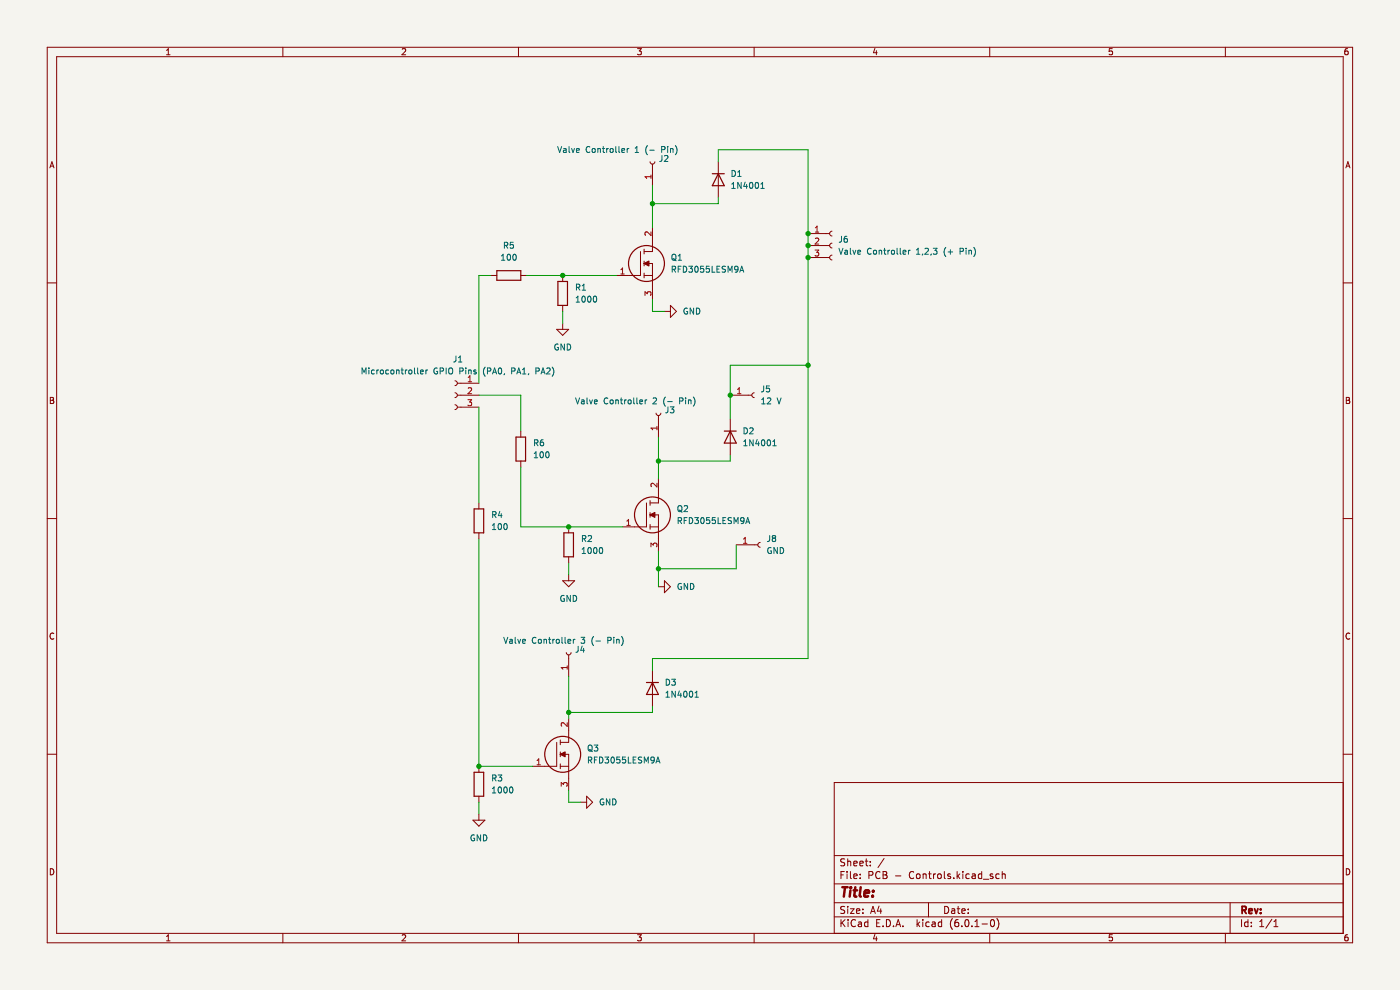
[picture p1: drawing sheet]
<svg xmlns="http://www.w3.org/2000/svg" width="297mm" height="210mm" viewBox="0 0 297 210" stroke-linecap="round" stroke-linejoin="round" font-family="sans-serif">
<path d="M0 0h296.9v210h-296.9z" fill-rule="evenodd" fill="#f5f4ef" stroke="#f5f4ef" stroke-width=".21"/>
<g fill="none" stroke="#840000" stroke-width=".21">
<path d="M10 10h276.9v190h-276.9zM12 12h272.9v186h-272.9zM35.3 11.6h.8M35.3 10.7l.4-.4v1.3M60 10v2M85.3 10.4l.5-.1 .3 .4-.8 .9h.8M110 10v2M135.2 10.3h.9l-.5 .5 .4 .1v.6l-.2 .1-.6-.1M160 10v2M185.6 10.3l-.3 .9h.8M185.9 10.7v.9M210 10v2"/>
<path d="M236 10.3h-.7v.6h.6l.1 .6-.2 .1-.5-.1M260 10v2M285.9 10.3l-.4 .1-.2 .2v.8l.2 .2 .5-.1-.1-.6-.4-.1-.2 .3M10.6 35.6l.4-1.3 .5 1.3M10.7 35.2h.6M137.9 34.3a.51 .51 0 0 0 .5 .5 .51 .51 0 0 0 .5-.5M138.4 34.8v4.6M152.4 34.3v7.6M285.5 35.6l.4-1.3 .5 1.3M285.6 35.2h.7M104.1 58.4h1.3M110.5 58.4h1.3"/>
<path d="M119.4 58.4v1.3M135.9 53.4v5h-5.1M136.6 55.9h1.8v7.6M136.6 52.8v1.1M136.6 55.4v1M136.6 57.9v1M136.6 58.4h1.8M138.4 48.3v5.1h-1.8M171.4 54.6h4.6M171.4 52.1h4.6M171.4 49.5h4.6M176.5 54.1a.51 .51 0 0 0-.5 .5 .51 .51 0 0 0 .5 .5"/>
<path d="M176.5 51.6a.51 .51 0 0 0-.5 .5 .51 .51 0 0 0 .5 .5M176.5 49a.51 .51 0 0 0-.5 .5 .51 .51 0 0 0 .5 .6M10 60h2M118.1 69.9h2.5l-1.2 1.2zM119.4 64.8v1.3M119.4 68.6v1.3M141 66.1h1.2M142.2 64.8l1.3 1.3-1.3 1.2zM284.9 60h2M10.7 84.3h.4l.3 .2-.3 .4 .3 .1v.3l-.2 .3h-.5zM10.7 84.9h.4M96.5 85.9a.51 .51 0 0 1 .5 .5 .51 .51 0 0 1-.5 .5"/>
<path d="M96.5 83.3a.51 .51 0 0 1 .5 .5 .51 .51 0 0 1-.5 .5M96.5 80.8a.51 .51 0 0 1 .5 .5 .51 .51 0 0 1-.5 .5M97 83.8h4.6M97 86.4h4.6M97 81.3h4.6M110.5 91.4v1.3M110.5 97.8v1.3M139.2 87.6a.51 .51 0 0 0 .5 .5 .51 .51 0 0 0 .5-.5M139.7 88.1v4.6M154.9 88.9v7.6M154.9 83.8h4.6M160 83.3a.51 .51 0 0 0-.5 .5 .51 .51 0 0 0 .5 .5"/>
<path d="M285.6 84.3h.4l.3 .2-.3 .4 .3 .1 .1 .3-.3 .3h-.5zM285.6 84.9h.4M10 110h2M101.6 106.7v1.3M101.6 113v1.3M120.6 111.8v1.2M120.6 118.1v1.3M137.1 106.7v5.1h-5M137.9 106.2v1M137.9 108.7v1M137.9 111.3v1M137.9 111.8h1.8"/>
<path d="M137.9 109.2h1.8v7.6M139.7 101.6v5.1h-1.8M156.2 115.6h4.6M161.3 115.1a.51 .51 0 0 0-.5 .5 .51 .51 0 0 0 .5 .5M284.9 110h2M11.4 134.4a.58 .58 0 0 0-.8 .5 .58 .58 0 0 0 .8 .6M119.4 123.2h2.5l-1.3 1.3zM120.1 138.4a.51 .51 0 0 0 .5 .5 .51 .51 0 0 0 .5-.5M120.6 121.9v1.3M120.6 138.9v4.6M139.7 124.5h1.3M141 123.2l1.2 1.3-1.2 1.2z"/>
<path d="M286.4 134.4a.58 .58 0 0 0-.9 .5 .58 .58 0 0 0 .9 .6M10 160h2M118.1 157.5v5h-5.1M118.9 157v1M118.9 159.5v1M120.6 152.4v5.1h-1.7M138.4 142.2v7.7M284.9 160h2M100.3 174h2.6l-1.3 1.2zM101.6 162.5v1.3M101.6 168.9v1.3M101.6 172.7v1.3"/>
<path d="M118.9 160h1.7v7.6M118.9 162v1.1M118.9 162.5h1.7M123.2 170.2h1.2M124.4 168.9l1.3 1.3-1.3 1.2zM284.9 166h-107.9v32M10.7 184.3a.66 .66 0 0 1 .7 .6 .66 .66 0 0 1-.7 .7zM35.3 198.6l.4-.3v1.3M35.3 199.6h.8M60 198v2M85.3 198.4l.5-.1 .3 .3-.8 1h.8M110 198v2"/>
<path d="M135.2 198.3h.9l-.5 .5 .4 .1v.6l-.2 .1-.6-.1M160 198v2M177 194.5h107.9M177 191.5h107.9M177 187.5h107.9M177 181.5h107.9M178.4 185.6h.5M178.4 195.1v1.5M178.6 195.7l.7 .9M179.1 184.9h-.7v1.5M179.2 192.3h-.6l-.2 .1v.4l.7 .3 .1 .4-.3 .3-.6-.1M179.2 182.2h-.6l-.2 .1v.4l.7 .3 .1 .4-.3 .3-.6-.1"/>
<path d="M179.3 195.1l-.9 .8M179.7 184.9v.1M179.7 185.4v1M179.8 182.2v1.5M179.8 192.3v.1M179.8 192.8v1M179.8 182.8l.3-.1h.3l.1 1M179.9 195.1v.1M179.9 195.6v1M180.4 192.8h.8l-.8 1h.8M180.4 184.9v1.3l.2 .2M181.1 185.9l.7-.2v-.3h-.5l-.2 .2 .1 .7h.6"/>
<path d="M181.1 183.2l.7-.2v-.3h-.5l-.2 .2 .1 .7h.6M181.5 195.2a.71 .71 0 0 0-1 .5 .71 .71 0 0 0 .7 .9l.3-.2M181.7 193.3l.7-.2-.1-.3h-.4l-.2 .2 .1 .7h.5M182.1 195.6h.6l.1 1M182.4 183.2l.7-.2v-.3h-.5l-.2 .2 .1 .7h.6M182.5 186.2v.2M182.5 185.4v.2M182.8 195.9l-.5 .1-.2 .2 .2 .4 .5-.1M183.1 192.8v.2M183.1 193.6v.2M183.6 182.7h.5M183.8 182.2v1.3l.3 .2"/>
<path d="M184.1 195.6h-.4l-.3 .3 .2 .6h.5M184.1 195.1v1.5M184.3 185.7l.8-.1 .1-.2-.1-.4-.8-.1v1.5M184.6 183.5v.2M184.6 182.7v.2M184.7 193.8l.5-1.5 .5 1.5M184.8 193.3h.8M185.6 198.2l-.3 .9h.8M185.9 198.7v.9M186 195.8h.5M186.5 192.2l-.4 1.1h1M186.7 195.1h-.7v1.5h.7"/>
<path d="M186.7 185a.71 .71 0 0 0-1 .5 .71 .71 0 0 0 .7 .9l.3-.2M186.8 192.8v1M187.3 185.6h.5M187.3 184.9h.5l.3 .3-.3 .4 .3 .1 .1 .4-.3 .3h-.6zM187.3 196.4v.2M187.6 182.1l-1.3 1.9M188.1 195.1a.76 .76 0 0 1 .8 .7 .76 .76 0 0 1-.8 .8zM189.6 196.4v.2M190 185.8h1.1M190.1 196.6l.5-1.5 .5 1.5M190.2 196.1h.7M191.5 196.4v.2"/>
<path d="M193.8 185a.71 .71 0 0 0-1 .5 .71 .71 0 0 0 .7 .9l.3-.2M194.5 185.5l.2-.1 .4 .1 .1 .6-.2 .2-.3 .1-.2-.2zM194.5 195.1v1.5M194.7 196l.4 .6M195.1 195.6l-.6 .5M195.8 195.1v.1M195.8 195.6v1M195.8 185.5l.2-.1h.4l.1 1M195.8 185.4v1M197 191.5v3M197 185.4h.5M197.1 195.6h-.4l-.3 .3 .1 .6h.6"/>
<path d="M197.2 184.9v1.3l.3 .2M197.8 195.6h.5l.1 1M198 185.4v1M198.4 195.9l-.5 .1-.2 .2 .2 .4 .5-.1M198.5 185.4l-.5 .3M199 185.5l.2-.1 .4 .1 .1 .6-.2 .2-.3 .1-.2-.2zM199.8 195.6h-.5l-.3 .3 .2 .6h.6M199.8 195.1v1.5M200.3 184.9v1.3l.2 .2M200.4 192.3a.76 .76 0 0 1 .9 .7 .76 .76 0 0 1-.9 .8zM201.6 185.4h-.3l-.3 .2 .1 .2 .5 .1v.4h-.6M201.9 192.8h.6v1"/>
<path d="M202 194.9a1.72 1.72 0 0 0 0 2.2M202.3 186.2v.2M202.5 193.1l-.5 .1-.2 .2 .2 .4 .5-.1M203 192.8h.6M203 184.9v1.5M203.2 185.8l.4 .6M203.3 192.3v1.3l.3 .2M203.3 195.1h-.5a1.01 1.01 0 0 0 0 1.5l.5-.2 .1-.5-.3-.3-.4 .1-.2 .2M203.6 185.4l-.6 .5M204 193.3l.8-.2-.1-.3h-.4l-.3 .2 .1 .7h.6M204 196.4v.2M204.3 184.9v.1"/>
<path d="M204.3 185.4v1M204.8 195.2l.2-.1a.8 .8 0 0 1 .6 .7 .8 .8 0 0 1-.6 .8l-.3-.6zM205.4 193.6v.2M205.4 192.8v.2M205.6 185.4h-.4l-.3 .3 .1 .6h.6M206.2 196.4v.2M206.3 185.4h.5l.1 1M206.8 196.6h.9M206.8 195.5l.5-.4v1.5M206.9 185.7l-.5 .1-.2 .2 .2 .4 .5-.1M208.3 185.4h-.5l-.3 .3 .2 .6h.6M208.3 184.9v1.5"/>
<path d="M208.3 196h1.2M208.6 186.5h1.2M210 198v2M210.3 195.2l.2-.1a.8 .8 0 0 1 .5 .7 .8 .8 0 0 1-.5 .8l-.4-.6zM210.6 185.4h-.3l-.3 .2 .1 .2 .5 .1v.4h-.6M211.5 194.9a1.72 1.72 0 0 1 0 2.2M212 185.4h-.5l-.2 .3 .1 .6h.6M212.6 185.5l.2-.1h.4l.1 1M212.6 184.9v1.5M236 198.3h-.7v.6l.6-.1 .1 .7-.2 .1-.5-.1M260 198v2M261 191.5v6.5"/>
<path d="M263.4 195.1v1.5M264.7 195.6h-.4l-.3 .3 .2 .6h.5M264.7 195.1v1.5M265.5 196.4v.2M265.5 195.6v.2M267.2 196.6h.9M267.2 195.5l.5-.4v1.5M269.8 195l-1.3 1.9M270.2 196.6h.9M270.2 195.5l.5-.4v1.5M285.6 184.3a.66 .66 0 0 1 .8 .6 .66 .66 0 0 1-.8 .7zM285.9 198.3h-.4l-.2 .3v.7l.2 .3 .5-.1-.1-.7h-.4l-.2 .2"/>
</g>
<path d="M263.5 193.1l.7-.1 .2-.2-.1-.4-.8-.1v1.5M263.9 193.1l.5 .7M264.9 193.3l.7-.2v-.3h-.5l-.2 .2 .1 .7h.6M266.1 192.8l.4 1 .4-1M267.4 193.6v.2M267.4 192.8v.2" fill="none" stroke="#840000" stroke-width=".39"/>
<path d="M178.7 188.2h1.1M179.3 188.2l-.3 2M180.4 188.9l-.2 1.3M180.5 188.2v.2M181.1 188.9h.7M181.5 188.2l-.3 1.7 .1 .2 .4 .1M182.6 188.2l-.2 1.7 .2 .3M183.4 189.5l1-.2-.1-.3-.6-.1-.3 .2v1h.8M185.1 190v.2M185.3 189l-.1 .1" fill="none" stroke="#840000" stroke-width=".52"/>
<g fill="none" stroke="#a90000" stroke-width=".21">
<path d="M138.1 37.1v.7M138.1 37.5h-1.3l.4 .3M131.7 58.1h.7M131.7 57.2l.4-.3v1.2M138.1 49.2v.8l-.9-.8-.4 .2 .2 .5M172.9 53h.8l-.4 .5 .3 .1v.6l-.1 .1-.6-.1M173 49.2h.7M173 48.3l.3-.3v1.2M173 50.6l.5-.1 .2 .4-.8 .9h.8M136.8 62.7v-.8l.5 .4 .1-.4h.6l.1 .2-.1 .6M99.3 84.8h.8l-.5 .5 .4 .1v.5l-.2 .2-.5-.2M99.3 82.4l.5-.2 .3 .4-.8 .9h.8"/>
<path d="M99.3 81h.8M99.3 80.1l.4-.4v1.3M139.4 90.4v.8M139.4 90.8h-1.3l.4 .4M156.5 83.5h.7M156.5 82.6l.3-.4v1.3M133 111.4h.7M133 110.5l.3-.3v1.2M138.1 116v-.8l.5 .4 .1-.3h.5l.2 .2-.2 .5M139.4 102.5v.8l-.9-.8-.4 .3 .1 .4M157.7 115.3h.8M157.7 114.3l.4-.3v1.3"/>
<path d="M120.3 141.2v.8M120.3 153.3v.8l-.9-.8-.3 .2 .1 .5M120.3 141.6h-1.2l.3 .4M113.9 162.2h.8M113.9 161.3l.4-.3v1.2M119.1 166.8v-.8l.4 .4 .2-.3h.5l.1 .1-.1 .6"/>
</g>
<g fill="none" stroke="#006464" stroke-width=".21">
<path d="M118.3 31.1l.4 1.2 .4-1.2M119.6 31.6h.5v.7M120.1 31.8l-.6 .2 .2 .3h.4M120.7 31.1v1.1l.2 .1M121.3 31.5l.3 .8 .3-.8M122.3 31.9l.6-.1-.1-.2-.3-.1-.2 .2 .1 .6h.4M125.1 31.2a.56 .56 0 0 0-.8 .5 .56 .56 0 0 0 .8 .5M125.7 31.6l.3-.1 .3 .2v.4l-.3 .2-.4-.2zM126.8 31.5v.8M126.8 31.6h.5l.1 .7M127.8 31.5h.5M128 31.1v1.1l.3 .1"/>
<path d="M128.7 31.5v.8M129.1 31.5l-.4 .2M129.5 31.6l.3-.1 .3 .2v.4l-.3 .2-.4-.2zM130.6 31.1v1.1l.2 .1M131.3 31.1v1.1l.2 .1M131.9 31.9l.6-.1-.1-.2-.3-.1-.2 .2 .1 .6h.4M133.1 31.5v.8M133.4 31.5l-.3 .2M134.7 31.4l.4-.3v1.2M134.7 32.3h.8M137.3 30.9a1.46 1.46 0 0 0 0 1.9M137.8 31.9h1"/>
<path d="M140.4 31.7h.6v-.5l-.6-.1v1.2M140.4 33v1.1l-.5 .2M141 33.1l.5-.1 .2 .3-.8 1h.8M141.6 31.1v.1M141.6 31.5v.8M142.2 31.6h.5l.1 .7M142.2 31.5v.8M143.3 30.9a1.46 1.46 0 0 1 0 1.9M155.2 40h.8M155.2 39.1l.4-.4v1.3M155.3 36.2a.64 .64 0 0 1 .7 .6 .64 .64 0 0 1-.7 .6zM156.5 37.4h.7"/>
<path d="M156.5 36.5l.4-.3v1.2M157.2 38.7v1.3l-.7-1.3v1.3M158.1 38.6l-.3 .9h.8M158.4 39.1v.9M159.1 38.8l.2-.1a.68 .68 0 0 1 .4 .6 .68 .68 0 0 1-.4 .7l-.3-.5zM160.3 38.8l.2-.1a.68 .68 0 0 1 .4 .6 .68 .68 0 0 1-.4 .7l-.3-.5zM161.4 40h.7M161.4 39.1l.4-.4v1.3M106.4 55.2h.7M106.4 54.3l.3-.4v1.3M107 52.1l.6-.1 .1-.5-.7-.1v1.3M107.3 52.1l.4 .6"/>
<path d="M107.7 54.1l.2-.2a.68 .68 0 0 1 .4 .7 .68 .68 0 0 1-.4 .6l-.3-.5zM108.9 51.4h-.6l-.1 .6 .6-.1 .1 .6-.2 .2-.5-.2M108.9 54.1l.2-.2a.68 .68 0 0 1 .4 .7 .68 .68 0 0 1-.4 .6l-.3-.5zM142.6 54.1l.2-.2a.43 .43 0 0 1 .6 .5v.4a.42 .42 0 0 1-.4 .4 .42 .42 0 0 1-.5-.4zM142.6 57.1h.6l.1-.5-.7-.1v1.2M142.8 54.9l.7 .4M142.9 57.1l.4 .6M143.9 55.2h.7M143.9 54.3l.3-.4v1.3M143.9 57.1h.4M144.5 56.5h-.6v1.2M145 56.5a.64 .64 0 0 1 .7 .6 .64 .64 0 0 1-.7 .6z"/>
<path d="M146.1 56.5h.8l-.4 .5 .3 .1v.5l-.1 .1-.6-.1M147.5 56.6l.2-.1a.68 .68 0 0 1 .4 .6 .68 .68 0 0 1-.4 .6l-.3-.4zM149.3 56.5h-.6l-.1 .6 .6-.1 .1 .6-.2 .1-.5-.1M150.5 56.5h-.6l-.1 .6 .6-.1 .1 .6-.2 .1-.5-.1M151.1 56.5v1.2h.6M152.1 57.1h.4M152.7 56.5h-.6v1.2h.6M153.9 56.5l-.7 .1v.4l.6 .2 .1 .3-.2 .2h-.5M154.5 57.7v-1.2l.4 .9 .4-.9v1.2M156.6 57l-.3 .3-.3-.1-.1-.6 .4-.1 .3 .2-.1 .7-.2 .3h-.3M156.9 57.7l.5-1.2 .4 1.2M157.1 57.4h.6"/>
<path d="M178 52.7l.4 1.2 .4-1.2M178.5 50.1v1.1l-.5 .2M179.2 53.1h.5l.1 .8M179.7 50.1l-.4 .1-.2 .2v.8l.2 .2 .4-.1v-.6l-.4-.1-.2 .2M179.8 53.4l-.6 .2 .2 .3h.4M180.4 52.7v1l.2 .2M180.9 53.1l.3 .8 .3-.8M182 53.5l.6-.1-.1-.3h-.4l-.1 .2v.6h.5M184.8 52.8a.56 .56 0 0 0-.8 .5 .56 .56 0 0 0 .8 .5M185.4 53.2l.1-.1 .4 .1-.1 .7-.4-.1zM186.5 53.2l.5-.1v.8M186.5 53.1v.8"/>
<path d="M187.5 53.1h.5M187.6 52.7v1l.4 .2M188.4 53.1v.8M188.7 53.1l-.3 .2M189.2 53.2l.1-.1 .4 .1-.1 .7-.4-.1zM190.3 52.7v1l.2 .2M191 52.7v1l.2 .2M191.6 53.5l.6-.1-.1-.3h-.3l-.2 .2v.6h.5M192.7 53.1v.8M193.1 53.1l-.4 .2M194.4 53.9h.7M194.4 53l.4-.3v1.2"/>
<path d="M195.8 53.9l-.2 .2M196.2 52.8l.5-.1 .3 .3-.8 .9h.8M197.6 53.9l-.2 .2M198 52.7h.8l-.4 .4 .3 .2v.5l-.2 .1-.5-.1M200.6 52.5a1.46 1.46 0 0 0 0 1.9M201.1 53.4h1M201.6 53v.9M203.7 53.3h.6v-.5l-.6-.1v1.2M204.9 52.7v.1M204.9 53.1v.8M205.5 53.2l.5-.1 .1 .8M205.5 53.1v.8"/>
<path d="M206.6 52.5a1.46 1.46 0 0 1 0 1.9M76.8 79.3v-1.2l.4 .9 .5-.9v1.2M78.3 78.1v.1M78.3 78.5v.8M79.4 78.5h-.4l-.2 .2 .1 .6h.5M79.9 78.5v.8M80.3 78.5l-.4 .2M80.8 78.5h.3l.2 .2v.4l-.2 .2-.4-.2zM82.4 78.5h-.3l-.3 .2 .1 .6h.5M83 78.6l.2-.1 .3 .1v.7l-.5-.1zM84.1 78.6l.5-.1 .1 .8M84.1 78.5v.8"/>
<path d="M85.1 78.5h.5M85.3 78.1v1l.3 .2M86 78.5v.8M86.4 78.5l-.4 .2M86.8 78.6l.2-.1 .3 .1v.7l-.5-.1zM87.9 78.1v1l.2 .2M88.6 78.1v1l.2 .2M89.2 78.9l.6-.1-.1-.3h-.3l-.2 .2 .1 .6h.4M90.3 78.5v.8M90.7 78.5l-.4 .2M92.8 78.1a.58 .58 0 0 0-.8 .6 .58 .58 0 0 0 .8 .5v-.4h-.2M93.4 78.7h.6v-.5l-.6-.1v1.2"/>
<path d="M94.6 78.1v1.2M95.2 78.2l.3-.1a.43 .43 0 0 1 .5 .4v.4a.42 .42 0 0 1-.4 .4 .42 .42 0 0 1-.4-.4zM96.7 75.5v1.1l-.5 .2M97.3 76.8h.7M97.3 75.9l.3-.4v1.3M97.5 78.7h.6l.1-.5-.7-.1v1.2M98.8 78.1v.1M98.8 78.5v.8M99.4 78.6l.5-.1 .1 .8M99.4 78.5v.8M101 78.5h-.3l-.2 .2 .1 .1 .4 .2v.3h-.5M102.9 77.9a1.46 1.46 0 0 0 0 1.9"/>
<path d="M103.4 78.7h.6l.1-.5-.7-.1v1.2M104.5 79.3l.4-1.2 .4 1.2M104.6 79h.6M105.8 78.2l.2-.1a.68 .68 0 0 1 .4 .6 .68 .68 0 0 1-.4 .6l-.3-.5zM107 79.3l-.1 .2M108.5 78.7h.7v-.5l-.7-.1v1.2M109.6 79.3l.5-1.2 .4 1.2M109.8 79h.6M110.8 79.3h.8M110.8 78.4l.4-.3v1.2M112.2 79.3l-.1 .2M113.7 78.7h.6l.1-.5-.7-.1v1.2"/>
<path d="M114.8 79.3l.4-1.2 .4 1.2M114.9 79h.6M116 78.2l.5-.1 .2 .3-.8 .9h.8M117.1 77.9a1.46 1.46 0 0 1 0 1.9M118.4 73a.58 .58 0 0 0-.7 .6 .58 .58 0 0 0 .8 .5v-.4h-.3M119.7 73v1.2l-.7-1.2v1.2M120.3 73a.64 .64 0 0 1 .8 .6 .64 .64 0 0 1-.8 .6zM122.2 64.1h.8M122.2 63.2l.4-.4v1.3M122.3 60.9h.6l.1-.5-.7-.1v1.2M122.6 60.9l.4 .6M123.5 60.6l.4-.3v1.2"/>
<path d="M123.5 61.5h.7M123.6 62.9l.1-.1a.68 .68 0 0 1 .5 .7 .68 .68 0 0 1-.5 .6l-.3-.5zM124.8 62.9l.2-.1a.68 .68 0 0 1 .4 .7 .68 .68 0 0 1-.4 .6l-.4-.5zM126 62.9l.2-.1a.68 .68 0 0 1 .4 .7 .68 .68 0 0 1-.4 .6l-.3-.5zM145.8 65.4a.58 .58 0 0 0-.7 .6 .58 .58 0 0 0 .8 .5v-.4h-.3M147.1 65.4v1.2l-.7-1.2v1.2M147.7 65.4a.64 .64 0 0 1 .8 .6 .64 .64 0 0 1-.8 .6zM113.3 96.2l.4-.4v1.3M113.3 97.1h.8M113.4 94l.6-.1 .1-.5-.7-.1v1.3M113.7 94l.4 .6M114.7 96l.2-.2a.68 .68 0 0 1 .4 .7 .68 .68 0 0 1-.4 .6l-.3-.5z"/>
<path d="M115.2 93.3l-.3 .1-.2 .2-.1 .7 .3 .3 .4-.2-.1-.6h-.3l-.3 .2M115.9 96l.2-.2a.68 .68 0 0 1 .4 .7 .68 .68 0 0 1-.4 .6l-.3-.5zM122.1 84.4l.4 1.3 .5-1.3M123.4 84.9h.5v.8M123.9 85.1l-.6 .3 .2 .3 .4-.1M124.5 84.4v1.1l.2 .2M125.1 84.8l.3 .9 .3-.9M126.1 85.2l.6-.1-.1-.2-.3-.1-.2 .2 .1 .6h.4M128.9 84.5a.56 .56 0 0 0-.8 .5 .56 .56 0 0 0 .8 .6M129.5 84.9l.3-.1 .3 .3v.3l-.3 .3-.4-.3zM130.6 84.9h.5l.1 .8M130.6 84.8v.9"/>
<path d="M131.6 84.8h.5M131.8 84.4v1.1l.3 .2M132.5 84.8v.9M132.9 84.8l-.4 .3M133.4 84.9l.3-.1 .2 .3v.3l-.2 .3-.5-.3zM134.4 84.4v1.1l.2 .2M135.1 84.4v1.1l.2 .2M135.7 85.2l.6-.1v-.2l-.4-.1-.2 .2 .1 .6h.5M136.9 84.8v.9M137.2 84.8l-.3 .3M138.6 84.5l.4-.1 .3 .4-.8 .9h.8M141.2 84.2a1.46 1.46 0 0 0 0 2"/>
<path d="M141.6 85.2h1M141.7 86.3l-.1 1.1-.4 .2M142.2 86.3h.8l-.5 .5 .4 .1v.6l-.2 .1-.5-.1M144.2 85.1l.6-.1v-.5l-.6-.1v1.3M145.4 84.4v.1M145.4 84.8v.9M146.1 84.9h.4l.1 .8M146.1 84.8v.9M147.1 84.2a1.46 1.46 0 0 1 0 2M157.8 94.6h.7M157.8 93.7l.3-.4v1.3M157.8 90.8a.64 .64 0 0 1 .8 .6 .64 .64 0 0 1-.8 .6z"/>
<path d="M159.1 90.9l.4-.1 .3 .3-.8 .9h.8M159.8 93.3v1.3l-.7-1.3v1.3M160.6 93.2l-.3 .9h.8M160.9 93.7v.9M161.6 85.7h.7M161.6 84.8l.4-.4v1.3M161.7 93.4l.1-.1a.68 .68 0 0 1 .5 .6 .68 .68 0 0 1-.5 .7l-.3-.5zM162 81.9v1.1l-.5 .1M162.8 84.5l.5-.1 .2 .4-.8 .9h.8M162.9 93.4l.1-.1a.68 .68 0 0 1 .5 .6 .68 .68 0 0 1-.5 .7l-.3-.5zM163.2 81.9h-.6v.6l.6-.1v.6l-.2 .1-.4-.1M163.9 93.7l.4-.4v1.3"/>
<path d="M163.9 94.6h.8M164.9 84.4l.4 1.3 .4-1.3M104.5 111.4l.3-.3v1.2M104.5 112.3h.7M104.5 109.2l.6-.1 .1-.5-.7-.1v1.3M104.8 109.2l.4 .6M105.8 111.2l.2-.1a.68 .68 0 0 1 .4 .6 .68 .68 0 0 1-.4 .6l-.3-.4zM106 108.5l-.3 .9h.8M106.3 109v.8M107 111.2l.2-.1a.68 .68 0 0 1 .4 .6 .68 .68 0 0 1-.4 .6l-.3-.4zM123.5 117.4h.7M123.5 116.5l.4-.4v1.3"/>
<path d="M123.6 114.3l.6-.1v-.5l-.6-.1v1.3M123.9 114.3l.4 .6M124.8 113.7l.5-.1 .2 .4-.8 .9h.8M124.8 116.3l.2-.2a.68 .68 0 0 1 .5 .7 .68 .68 0 0 1-.5 .6l-.3-.5zM126 116.3l.2-.2a.68 .68 0 0 1 .5 .7 .68 .68 0 0 1-.5 .6l-.3-.5zM127.2 116.3l.2-.2a.68 .68 0 0 1 .5 .7 .68 .68 0 0 1-.5 .6l-.3-.5zM143.9 107.4l.2-.1a.43 .43 0 0 1 .6 .4v.4a.42 .42 0 0 1-.5 .4 .42 .42 0 0 1-.4-.4zM143.9 110.5l.6-.1v-.5l-.6-.1v1.3M144.1 108.2l.6 .4M144.2 110.5l.4 .6M145.1 107.4l.5-.1 .3 .3-.8 .9h.8M145.1 110.4h.5"/>
<path d="M145.7 109.8h-.6v1.3M146.2 109.8a.64 .64 0 0 1 .8 .6 .64 .64 0 0 1-.8 .7zM147.4 109.8h.8l-.5 .5 .4 .1v.5l-.2 .2-.5-.2M148.8 109.9l.2-.1a.68 .68 0 0 1 .4 .6 .68 .68 0 0 1-.4 .7l-.3-.5zM150.5 109.8h-.6v.6l.6-.1v.6l-.2 .2-.4-.2M151.7 109.8h-.6v.6l.6-.1v.6l-.1 .2-.5-.2M152.3 109.8v1.3h.6M153.4 110.4h.4M154 109.8h-.6v1.3h.6M155.2 109.9h-.7v.4l.6 .2 .1 .3-.3 .3-.4-.1M155.7 111.1v-1.3l.4 .9 .5-.9v1.3M157.8 110.3l-.2 .3-.4-.1v-.6l.4-.1 .2 .2v.8l-.2 .2-.4 .1"/>
<path d="M158.2 111.1l.4-1.3 .5 1.3M158.3 110.7h.6M163.3 113.6l-.1 1.1-.4 .2M163.6 116.2a.58 .58 0 0 0-.7 .6 .58 .58 0 0 0 .7 .5v-.4h-.2M164.1 114.2l-.3-.3 .3-.3 .3 .1 .2 .1-.3 .4M164.1 114.2l-.3 .2v.2l.3 .3 .3-.1 .2-.2-.1-.3-.2-.1M164.1 114.2h.2M164.9 116.1v1.3l-.7-1.3v1.3M165.5 116.1a.64 .64 0 0 1 .8 .7 .64 .64 0 0 1-.8 .6zM106.9 135.2l.4 1.3 .4-1.3M108.1 135.7h.5l.1 .8M108.7 135.9l-.6 .3 .2 .3 .4-.1"/>
<path d="M109.3 135.2v1.1l.2 .2M109.8 135.6l.3 .9 .3-.9M110.9 136l.6-.1-.1-.2-.4-.1-.1 .2v.6h.5M113.7 135.3a.56 .56 0 0 0-.8 .5 .56 .56 0 0 0 .8 .5M114.3 135.7l.3-.1 .3 .3v.3l-.3 .3-.4-.3zM115.4 135.7h.5v.8M115.4 135.6v.9M116.4 135.6h.4M116.5 135.2v1.1l.3 .2M117.3 135.6v.9M117.6 135.6l-.3 .3M118.1 135.7l.3-.1 .3 .3v.3l-.3 .3-.4-.3z"/>
<path d="M119.2 135.2v1.1l.2 .2M119.7 126.4a.58 .58 0 0 0-.8 .5 .58 .58 0 0 0 .8 .6v-.5h-.2M119.9 135.2v1.1l.2 .2M120.5 136l.6-.1-.1-.2-.3-.1-.2 .2v.6h.5M121 126.3v1.3l-.7-1.3v1.3M121.6 126.3a.64 .64 0 0 1 .7 .6 .64 .64 0 0 1-.7 .7zM121.6 135.6v.9M122 135.6l-.4 .3M122.7 137.1l-.1 1.1-.4 .2M123.3 135.2h.7l-.4 .5 .4 .1v.5l-.2 .2-.5-.2M123.5 137l-.3 .9h.8M123.8 137.5v.9"/>
<path d="M125.9 135a1.46 1.46 0 0 0 0 1.9M126.4 136h1M128.9 135.9l.6-.1 .1-.5-.7-.1v1.3M130.2 135.2v.1M130.2 135.6v.9M130.8 135.7h.5l.1 .8M130.8 135.6v.9M131.8 135a1.46 1.46 0 0 1 0 1.9M144.5 123.8a.58 .58 0 0 0-.7 .6 .58 .58 0 0 0 .8 .5v-.4h-.2M145.9 123.8v1.2l-.8-1.2v1.2M146.5 123.8a.64 .64 0 0 1 .7 .6 .64 .64 0 0 1-.7 .6zM124.8 158.2l.3-.2a.43 .43 0 0 1 .5 .5v.4a.42 .42 0 0 1-.4 .4 .42 .42 0 0 1-.4-.4z"/>
<path d="M125 159l.7 .4M126 158h.8l-.4 .5 .4 .1v.6l-.2 .1-.6-.1M141.3 147.9h.7M141.3 147l.3-.4v1.3M141.3 144.1a.64 .64 0 0 1 .8 .6 .64 .64 0 0 1-.8 .6zM142.5 144.1h.8l-.5 .5 .4 .1v.5l-.2 .1-.5-.1M143.3 146.6v1.3l-.8-1.3v1.3M144.1 146.6l-.3 .9h.8M144.4 147v.9M145.1 146.7l.2-.1a.68 .68 0 0 1 .5 .7 .68 .68 0 0 1-.5 .6l-.3-.5zM146.4 146.7l.1-.1a.68 .68 0 0 1 .5 .7 .68 .68 0 0 1-.5 .6l-.3-.5zM147.4 147.9h.8"/>
<path d="M147.4 147l.4-.4v1.3M100.6 177.2a.58 .58 0 0 0-.7 .5 .58 .58 0 0 0 .8 .5v-.4h-.3M102 177.1v1.3l-.8-1.3v1.3M102.6 177.1a.64 .64 0 0 1 .7 .6 .64 .64 0 0 1-.7 .7zM104.5 168.2h.7M104.5 167.3l.3-.4v1.3M104.5 165.1l.6-.1 .1-.5-.7-.1v1.3M104.8 165.1l.4 .6M105.7 164.4h.8l-.5 .5 .4 .1v.5l-.2 .2-.5-.2M105.8 167.1l.2-.2a.68 .68 0 0 1 .4 .7 .68 .68 0 0 1-.4 .6l-.3-.5zM107 167.1l.2-.2a.68 .68 0 0 1 .4 .7 .68 .68 0 0 1-.4 .6l-.3-.5zM108.2 167.1l.2-.2a.68 .68 0 0 1 .4 .7 .68 .68 0 0 1-.4 .6l-.3-.5z"/>
<path d="M124.8 161.2h.6l.1-.5-.7-.1v1.3M125.1 161.2l.5 .7M126.1 161.2h.4M126.7 160.6h-.6v1.3M127.2 160.6a.64 .64 0 0 1 .7 .6 .64 .64 0 0 1-.7 .7zM128 169.5a.58 .58 0 0 0-.7 .6 .58 .58 0 0 0 .8 .5v-.4h-.2M128.3 160.6h.8l-.4 .5 .4 .1v.5l-.2 .2-.6-.2M129.4 169.5v1.2l-.8-1.2v1.2M129.7 160.7l.2-.1a.68 .68 0 0 1 .4 .6 .68 .68 0 0 1-.4 .7l-.3-.5zM130 169.5a.64 .64 0 0 1 .7 .6 .64 .64 0 0 1-.7 .6zM131.5 160.6h-.6l-.1 .6 .6-.1 .1 .6-.2 .2-.5-.2M132.7 160.6h-.6l-.1 .6 .6-.1 .1 .6-.2 .2-.5-.2"/>
<path d="M133.3 160.6v1.3h.6M134.3 161.2h.4M134.9 160.6h-.6v1.3h.6M136.1 160.6l-.6 .1v.4l.5 .2 .1 .3-.2 .3-.5-.1M136.7 161.9v-1.3l.4 .9 .4-.9v1.3M138.8 161.1l-.2 .3-.4-.1-.1-.6 .5-.1 .2 .2-.1 .8-.1 .2-.4 .1M139.2 161.9l.4-1.3 .4 1.3M139.3 161.5h.6"/>
</g>
<g fill="none" stroke="#840000" stroke-width=".25">
<path d="M151.1 36.9h2.6M152.4 36.9l1.3 2.5h-2.6zM105.4 57.4h5.1v2.1h-5.1zM118.4 59.7h2v5.1h-2zM109.5 92.7h2v5.1h-2zM153.7 91.4h2.5M154.9 91.4l1.3 2.6h-2.5zM100.6 108h2v5h-2zM119.6 113h2.1v5.1h-2.1zM137.1 144.8h2.6M138.4 144.8l1.3 2.5h-2.6zM100.6 163.8h2v5.1h-2z"/>
<circle cx="137.1" cy="55.9" r="3.8"/>
<circle cx="138.4" cy="109.2" r="3.8"/>
<circle cx="119.4" cy="160" r="3.8"/>
</g>
<g fill="#840000" stroke="#840000" stroke-width=".25">
<path d="M137.9 109.2l1-.5v1z"/>
<path d="M118.9 160l1-.5v1z"/>
<path d="M136.6 55.9l1.1-.5v1z"/>
</g>
<g fill="none" stroke="#009600" stroke-width=".21">
<path d="M138.4 39.4v8.9M152.4 34.3v-2.5h19v107.9h-33v2.5M104.1 58.4h-2.5v22.9M111.8 58.4h19M152.4 41.9v1.3h-14M119.4 66.1v2.5M138.4 63.5v2.6h2.6M171.4 77.5h-16.5v11.4M101.6 86.4v20.3M101.6 83.8h8.9v7.6M110.5 99.1v12.7h21.6M139.7 92.7v8.9"/>
<path d="M154.9 96.5v1.3h-15.2M101.6 114.3v48.2h11.4M120.6 119.4v2.5M139.7 116.8v7.7M156.2 115.6v5h-16.5M120.6 143.5v8.9M138.4 149.9v1.2h-17.8M101.6 170.2v2.5M120.6 167.6v2.6h2.6"/>
</g>
<g fill="#009600" stroke="#009600" stroke-width=".21">
<circle cx="154.9" cy="83.8" r=".46"/>
<circle cx="139.7" cy="97.8" r=".46"/>
<circle cx="138.4" cy="43.2" r=".46"/>
<circle cx="171.4" cy="77.5" r=".46"/>
<circle cx="171.4" cy="49.5" r=".46"/>
<circle cx="171.4" cy="52.1" r=".46"/>
<circle cx="171.4" cy="54.6" r=".46"/>
<circle cx="119.4" cy="58.4" r=".46"/>
<circle cx="120.6" cy="111.8" r=".46"/>
<circle cx="139.7" cy="120.6" r=".46"/>
<circle cx="120.6" cy="151.1" r=".46"/>
<circle cx="101.6" cy="162.5" r=".46"/>
</g>
</svg>
